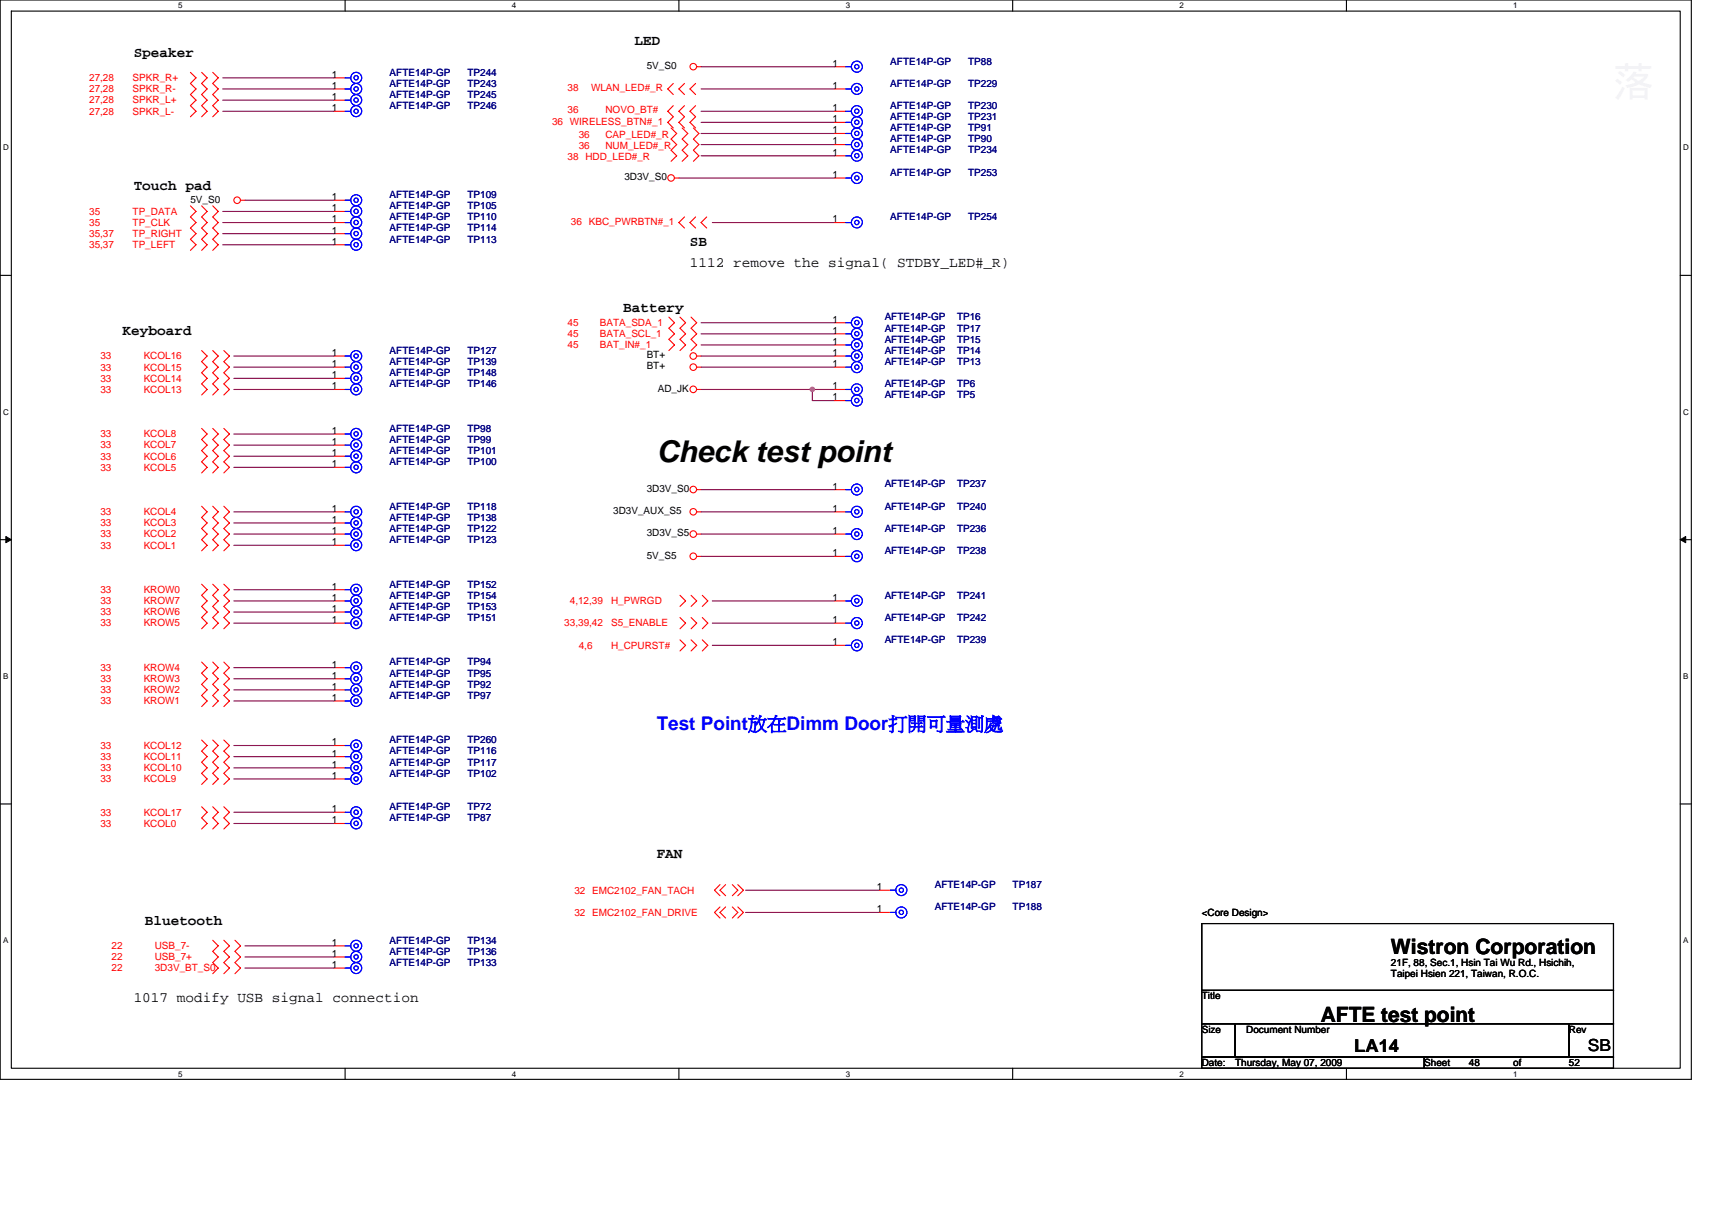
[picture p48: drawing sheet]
<svg xmlns="http://www.w3.org/2000/svg" width="297mm" height="210mm" viewBox="0 0 297 210" stroke-linecap="round" stroke-linejoin="round" font-family="sans-serif">
<defs><g id="words">
<text font-size="5.2" x="113.9" y="80.1">Check test point</text>
<g font-size="3.7">
<text x="241.3" y="165.5">Wistron Corporation</text>
<text x="229.2" y="177.3">AFTE test point</text>
</g>
<text font-size="3.3" fill="#00f" x="113.9" y="126.6">Test Point放在Dimm Door打開可量測處</text>
<text font-size="3.1" x="235" y="182.6">LA14</text>
<text font-size="2.9" x="275.5" y="182.3">SB</text>
<g font-size="2.5">
<text x="23.2" y="9.8">Speaker</text>
<text x="110.1" y="7.9">LED</text>
<text x="23.2" y="33">Touch pad</text>
<text x="119.7" y="46.4">1112 remove the signal( STDBY_LED#_R)</text>
<text x="119.7" y="42.6">SB</text>
<text x="21.3" y="58.1">Keyboard</text>
<text x="108.1" y="54.2">Battery</text>
<text x="113.9" y="148.8">FAN</text>
<text x="25.1" y="160.4">Bluetooth</text>
<text x="23.2" y="173.8">1017 modify USB signal connection</text>
</g>
<g font-size="1.7">
<text x="112.2" y="12">5V_S0</text>
<text x="144.4" y="11.6">1</text>
<text x="57.5" y="15.4">1</text>
<text x="57.5" y="13.5">1</text>
<text x="57.5" y="17.4">1</text>
<text x="144.4" y="15.4">1</text>
<text x="57.5" y="19.3">1</text>
<text x="144.4" y="21.2">1</text>
<text x="144.4" y="23.1">1</text>
<text x="144.4" y="19.3">1</text>
<text x="144.4" y="25.1">1</text>
<text x="144.4" y="27">1</text>
<text x="33" y="35.1">5V_S0</text>
<text x="57.5" y="34.7">1</text>
<text x="108.3" y="31.3">3D3V_S0</text>
<text x="144.4" y="30.9">1</text>
<text x="57.5" y="38.6">1</text>
<text x="57.5" y="40.5">1</text>
<text x="57.5" y="36.7">1</text>
<text x="144.4" y="38.6">1</text>
<text x="57.5" y="42.4">1</text>
<text x="144.4" y="59.8">1</text>
<text x="144.4" y="56">1</text>
<text x="144.4" y="57.9">1</text>
<text x="57.5" y="61.7">1</text>
<text x="57.5" y="65.6">1</text>
<text x="57.5" y="63.7">1</text>
<text x="112.2" y="64.1">BT+</text>
<text x="112.2" y="62.1">BT+</text>
<text x="144.4" y="63.7">1</text>
<text x="144.4" y="61.7">1</text>
<text x="57.5" y="67.5">1</text>
<text x="114.1" y="67.9">AD_JK</text>
<text x="144.4" y="67.5">1</text>
<text x="144.4" y="69.5">1</text>
<text x="57.5" y="75.3">1</text>
<text x="57.5" y="77.2">1</text>
<text x="57.5" y="81">1</text>
<text x="57.5" y="79.1">1</text>
<text x="57.5" y="88.8">1</text>
<text x="106.4" y="89.2">3D3V_AUX_S5</text>
<text x="112.2" y="85.3">3D3V_S0</text>
<text x="144.4" y="84.9">1</text>
<text x="144.4" y="88.8">1</text>
<text x="57.5" y="92.6">1</text>
<text x="57.5" y="90.7">1</text>
<text x="57.5" y="94.6">1</text>
<text x="112.2" y="93">3D3V_S5</text>
<text x="144.4" y="92.6">1</text>
<text x="112.2" y="96.9">5V_S5</text>
<text x="144.4" y="96.5">1</text>
<text x="57.5" y="106.2">1</text>
<text x="57.5" y="102.3">1</text>
<text x="57.5" y="104.2">1</text>
<text x="144.4" y="104.2">1</text>
<text x="57.5" y="108.1">1</text>
<text x="144.4" y="111.9">1</text>
<text x="144.4" y="108.1">1</text>
<text x="57.5" y="117.7">1</text>
<text x="57.5" y="115.8">1</text>
<text x="57.5" y="119.7">1</text>
<text x="57.5" y="121.6">1</text>
<text x="57.5" y="131.2">1</text>
<text x="57.5" y="129.3">1</text>
<text x="57.5" y="135.1">1</text>
<text x="57.5" y="133.2">1</text>
<text x="57.5" y="140.9">1</text>
<text x="57.5" y="142.8">1</text>
<text x="152.1" y="154.4">1</text>
<text x="152.1" y="158.3">1</text>
<text x="208.5" y="158.9">&lt;Core Design&gt;</text>
<text x="57.5" y="164.1">1</text>
<text x="57.5" y="167.9">1</text>
<text x="57.5" y="166">1</text>
<text x="241.3" y="167.6">21F, 88, Sec.1, Hsin Tai Wu Rd., Hsichih,</text>
<text x="208.5" y="173.4">Title</text>
<text x="241.3" y="169.5">Taipei Hsien 221, Taiwan, R.O.C.</text>
<text x="208.5" y="179.1">Size</text>
<text x="216.2" y="179.1">Document Number</text>
<text x="272.2" y="179.1">Rev</text>
<text x="208.5" y="184.9">Date:</text>
<text x="214.3" y="184.9">Thursday, May 07, 2009</text>
<text x="247.1" y="184.9">Sheet</text>
<text x="254.8" y="184.9">48</text>
<text x="262.6" y="184.9">of</text>
<text x="272.2" y="184.9">52</text>
</g>
<g font-size="1.7" fill="#000080">
<text x="154.5" y="11.2">AFTE14P-GP</text>
<text x="168" y="11.2">TP88</text>
<text x="67.6" y="15">AFTE14P-GP</text>
<text x="67.6" y="13.1">AFTE14P-GP</text>
<text x="67.6" y="17">AFTE14P-GP</text>
<text x="81.1" y="15">TP243</text>
<text x="81.1" y="13.1">TP244</text>
<text x="81.1" y="17">TP245</text>
<text x="154.5" y="15">AFTE14P-GP</text>
<text x="168" y="15">TP229</text>
<text x="67.6" y="18.9">AFTE14P-GP</text>
<text x="81.1" y="18.9">TP246</text>
<text x="154.5" y="20.8">AFTE14P-GP</text>
<text x="154.5" y="22.8">AFTE14P-GP</text>
<text x="154.5" y="18.9">AFTE14P-GP</text>
<text x="168" y="20.8">TP231</text>
<text x="168" y="22.8">TP91</text>
<text x="168" y="18.9">TP230</text>
<text x="154.5" y="24.7">AFTE14P-GP</text>
<text x="154.5" y="26.6">AFTE14P-GP</text>
<text x="168" y="24.7">TP90</text>
<text x="168" y="26.6">TP234</text>
<text x="67.6" y="34.4">AFTE14P-GP</text>
<text x="81.1" y="34.4">TP109</text>
<text x="154.5" y="30.5">AFTE14P-GP</text>
<text x="168" y="30.5">TP253</text>
<text x="67.6" y="38.2">AFTE14P-GP</text>
<text x="67.6" y="40.2">AFTE14P-GP</text>
<text x="67.6" y="36.3">AFTE14P-GP</text>
<text x="81.1" y="38.2">TP110</text>
<text x="81.1" y="40.2">TP114</text>
<text x="81.1" y="36.3">TP105</text>
<text x="154.5" y="38.2">AFTE14P-GP</text>
<text x="168" y="38.2">TP254</text>
<text x="67.6" y="42.1">AFTE14P-GP</text>
<text x="81.1" y="42.1">TP113</text>
<text x="153.5" y="59.5">AFTE14P-GP</text>
<text x="153.5" y="55.6">AFTE14P-GP</text>
<text x="153.5" y="57.5">AFTE14P-GP</text>
<text x="166" y="59.5">TP15</text>
<text x="166" y="55.6">TP16</text>
<text x="166" y="57.5">TP17</text>
<text x="67.6" y="61.4">AFTE14P-GP</text>
<text x="67.6" y="65.2">AFTE14P-GP</text>
<text x="67.6" y="63.3">AFTE14P-GP</text>
<text x="81.1" y="61.4">TP127</text>
<text x="81.1" y="65.2">TP148</text>
<text x="81.1" y="63.3">TP139</text>
<text x="153.5" y="63.3">AFTE14P-GP</text>
<text x="153.5" y="61.4">AFTE14P-GP</text>
<text x="166" y="63.3">TP13</text>
<text x="166" y="61.4">TP14</text>
<text x="67.6" y="67.2">AFTE14P-GP</text>
<text x="81.1" y="67.2">TP146</text>
<text x="153.5" y="67.2">AFTE14P-GP</text>
<text x="153.5" y="69.1">AFTE14P-GP</text>
<text x="166" y="67.2">TP6</text>
<text x="166" y="69.1">TP5</text>
<text x="67.6" y="74.9">AFTE14P-GP</text>
<text x="67.6" y="76.8">AFTE14P-GP</text>
<text x="81.1" y="74.9">TP98</text>
<text x="81.1" y="76.8">TP99</text>
<text x="67.6" y="80.7">AFTE14P-GP</text>
<text x="67.6" y="78.8">AFTE14P-GP</text>
<text x="81.1" y="80.7">TP100</text>
<text x="81.1" y="78.8">TP101</text>
<text x="67.6" y="88.4">AFTE14P-GP</text>
<text x="81.1" y="88.4">TP118</text>
<text x="153.5" y="84.5">AFTE14P-GP</text>
<text x="153.5" y="88.4">AFTE14P-GP</text>
<text x="166" y="84.5">TP237</text>
<text x="166" y="88.4">TP240</text>
<text x="67.6" y="92.3">AFTE14P-GP</text>
<text x="67.6" y="90.3">AFTE14P-GP</text>
<text x="67.6" y="94.2">AFTE14P-GP</text>
<text x="81.1" y="92.3">TP122</text>
<text x="81.1" y="90.3">TP138</text>
<text x="81.1" y="94.2">TP123</text>
<text x="153.5" y="92.3">AFTE14P-GP</text>
<text x="166" y="92.3">TP236</text>
<text x="67.6" y="101.9">AFTE14P-GP</text>
<text x="81.1" y="101.9">TP152</text>
<text x="153.5" y="96.1">AFTE14P-GP</text>
<text x="166" y="96.1">TP238</text>
<text x="67.6" y="107.7">AFTE14P-GP</text>
<text x="67.6" y="105.8">AFTE14P-GP</text>
<text x="67.6" y="103.8">AFTE14P-GP</text>
<text x="81.1" y="107.7">TP151</text>
<text x="81.1" y="105.8">TP153</text>
<text x="81.1" y="103.8">TP154</text>
<text x="153.5" y="103.8">AFTE14P-GP</text>
<text x="153.5" y="107.7">AFTE14P-GP</text>
<text x="166" y="103.8">TP241</text>
<text x="166" y="107.7">TP242</text>
<text x="153.5" y="111.6">AFTE14P-GP</text>
<text x="166" y="111.6">TP239</text>
<text x="67.6" y="117.4">AFTE14P-GP</text>
<text x="67.6" y="115.4">AFTE14P-GP</text>
<text x="67.6" y="119.3">AFTE14P-GP</text>
<text x="81.1" y="117.4">TP95</text>
<text x="81.1" y="115.4">TP94</text>
<text x="81.1" y="119.3">TP92</text>
<text x="67.6" y="121.2">AFTE14P-GP</text>
<text x="81.1" y="121.2">TP97</text>
<text x="67.6" y="130.9">AFTE14P-GP</text>
<text x="67.6" y="128.9">AFTE14P-GP</text>
<text x="81.1" y="130.9">TP116</text>
<text x="81.1" y="128.9">TP260</text>
<text x="67.6" y="134.7">AFTE14P-GP</text>
<text x="67.6" y="132.8">AFTE14P-GP</text>
<text x="81.1" y="134.7">TP102</text>
<text x="81.1" y="132.8">TP117</text>
<text x="67.6" y="140.5">AFTE14P-GP</text>
<text x="67.6" y="142.5">AFTE14P-GP</text>
<text x="81.1" y="140.5">TP72</text>
<text x="81.1" y="142.5">TP87</text>
<text x="162.2" y="154.1">AFTE14P-GP</text>
<text x="175.7" y="154.1">TP187</text>
<text x="162.2" y="157.9">AFTE14P-GP</text>
<text x="175.7" y="157.9">TP188</text>
<text x="67.6" y="163.7">AFTE14P-GP</text>
<text x="67.6" y="167.6">AFTE14P-GP</text>
<text x="67.6" y="165.6">AFTE14P-GP</text>
<text x="81.1" y="163.7">TP134</text>
<text x="81.1" y="167.6">TP133</text>
<text x="81.1" y="165.6">TP136</text>
</g>
<g font-size="1.7" fill="#f00">
<text x="15.5" y="14.1">27,28</text>
<text x="15.5" y="16">27,28</text>
<text x="15.5" y="17.9">27,28</text>
<text x="23" y="14.1">SPKR_R+</text>
<text x="23" y="16">SPKR_R-</text>
<text x="23" y="17.9">SPKR_L+</text>
<text x="98.5" y="15.8">38</text>
<text x="102.5" y="15.8">WLAN_LED#_R</text>
<text x="15.5" y="19.9">27,28</text>
<text x="23" y="19.9">SPKR_L-</text>
<text x="95.8" y="21.6">36 WIRELESS_BTN#_1</text>
<text x="98.5" y="19.7">36</text>
<text x="100.4" y="23.9">36</text>
<text x="105" y="23.9">CAP_LED#_R</text>
<text x="105" y="19.7">NOVO_BT#</text>
<text x="98.5" y="27.8">38 HDD_LED#_R</text>
<text x="100.4" y="25.9">36</text>
<text x="105" y="25.9">NUM_LED#_R</text>
<text x="15.5" y="37.3">35</text>
<text x="15.5" y="39.2">35</text>
<text x="15.5" y="41.1">35,37</text>
<text x="23" y="37.3">TP_DATA</text>
<text x="23" y="39.2">TP_CLK</text>
<text x="23" y="41.1">TP_RIGHT</text>
<text x="99.1" y="39">36 KBC_PWRBTN#_1</text>
<text x="15.5" y="43.1">35,37</text>
<text x="23" y="43.1">TP_LEFT</text>
<text x="98.5" y="56.6">45</text>
<text x="98.5" y="58.5">45</text>
<text x="104.1" y="56.6">BATA_SDA_1</text>
<text x="104.1" y="58.5">BATA_SCL_1</text>
<text x="17.4" y="62.4">33</text>
<text x="17.4" y="64.3">33</text>
<text x="24.9" y="62.4">KCOL16</text>
<text x="24.9" y="64.3">KCOL15</text>
<text x="98.5" y="60.4">45</text>
<text x="104.1" y="60.4">BAT_IN#_1</text>
<text x="17.4" y="66.2">33</text>
<text x="17.4" y="68.1">33</text>
<text x="24.9" y="66.2">KCOL14</text>
<text x="24.9" y="68.1">KCOL13</text>
<text x="17.4" y="75.9">33</text>
<text x="17.4" y="77.8">33</text>
<text x="24.9" y="75.9">KCOL8</text>
<text x="24.9" y="77.8">KCOL7</text>
<text x="17.4" y="79.7">33</text>
<text x="17.4" y="81.7">33</text>
<text x="24.9" y="79.7">KCOL6</text>
<text x="24.9" y="81.7">KCOL5</text>
<text x="17.4" y="89.4">33</text>
<text x="24.9" y="89.4">KCOL4</text>
<text x="17.4" y="91.3">33</text>
<text x="17.4" y="93.2">33</text>
<text x="17.4" y="95.2">33</text>
<text x="24.9" y="91.3">KCOL3</text>
<text x="24.9" y="93.2">KCOL2</text>
<text x="24.9" y="95.2">KCOL1</text>
<text x="17.4" y="102.9">33</text>
<text x="17.4" y="104.8">33</text>
<text x="17.4" y="106.7">33</text>
<text x="24.9" y="102.9">KROW0</text>
<text x="24.9" y="104.8">KROW7</text>
<text x="24.9" y="106.7">KROW6</text>
<text x="98.9" y="104.8">4,12,39</text>
<text x="106" y="104.8">H_PWRGD</text>
<text x="17.4" y="108.7">33</text>
<text x="24.9" y="108.7">KROW5</text>
<text x="97.9" y="108.7">33,39,42</text>
<text x="100.4" y="112.5">4,6</text>
<text x="106" y="112.5">H_CPURST#</text>
<text x="106" y="108.7">S5_ENABLE</text>
<text x="17.4" y="116.4">33</text>
<text x="17.4" y="118.3">33</text>
<text x="24.9" y="116.4">KROW4</text>
<text x="24.9" y="118.3">KROW3</text>
<text x="17.4" y="120.3">33</text>
<text x="17.4" y="122.2">33</text>
<text x="24.9" y="120.3">KROW2</text>
<text x="24.9" y="122.2">KROW1</text>
<text x="17.4" y="129.9">33</text>
<text x="17.4" y="131.8">33</text>
<text x="24.9" y="129.9">KCOL12</text>
<text x="24.9" y="131.8">KCOL11</text>
<text x="17.4" y="133.8">33</text>
<text x="17.4" y="135.7">33</text>
<text x="24.9" y="133.8">KCOL10</text>
<text x="24.9" y="135.7">KCOL9</text>
<text x="17.4" y="141.5">33</text>
<text x="17.4" y="143.4">33</text>
<text x="24.9" y="141.5">KCOL17</text>
<text x="24.9" y="143.4">KCOL0</text>
<text x="99.6" y="155">32 EMC2102_FAN_TACH</text>
<text x="99.6" y="158.9">32 EMC2102_FAN_DRIVE</text>
<text x="19.3" y="164.7">22</text>
<text x="19.3" y="166.6">22</text>
<text x="26.9" y="164.7">USB_7-</text>
<text x="26.9" y="166.6">USB_7+</text>
<text x="19.3" y="168.5">22</text>
<text x="26.9" y="168.5">3D3V_BT_S0</text>
</g>
<g font-size="1.4">
<text x="30.9" y="1.5">5</text>
<text x="88.8" y="1.5">4</text>
<text x="146.7" y="1.5">3</text>
<text x="204.7" y="1.5">2</text>
<text x="262.6" y="1.5">1</text>
<text x=".5" y="26.1">D</text>
<text x="292" y="26.1">D</text>
<text x=".5" y="71.9">C</text>
<text x="292" y="71.9">C</text>
<text x=".5" y="117.8">B</text>
<text x="292" y="117.8">B</text>
<text x=".5" y="163.6">A</text>
<text x="292" y="163.6">A</text>
<text x="30.9" y="186.8">5</text>
<text x="88.8" y="186.8">4</text>
<text x="146.7" y="186.8">3</text>
<text x="204.7" y="186.8">2</text>
<text x="262.6" y="186.8">1</text>
</g>
</g></defs>
<path d="M0 0h293.5v187.2h-293.5zM2 1.9h289.5v183.4h-289.5z" fill="none" stroke="#000" stroke-width=".19"/>
<g fill="#fff">
<path d="M30.9 .2h.8v1.6h-.8z"/>
<path d="M30.9 185.5h.8v1.6h-.8z"/>
</g>
<path d="M59.9 0v1.9M59.9 185.3v1.9" fill="none" stroke="#000" stroke-width=".19"/>
<g fill="#fff">
<path d="M88.8 .2h.8v1.6h-.8z"/>
<path d="M88.8 185.5h.8v1.6h-.8z"/>
</g>
<path d="M117.8 0v1.9M117.8 185.3v1.9" fill="none" stroke="#000" stroke-width=".19"/>
<g fill="#fff">
<path d="M146.7 .2h.8v1.6h-.8z"/>
<path d="M146.7 185.5h.8v1.6h-.8z"/>
</g>
<path d="M175.7 0v1.9M175.7 185.3v1.9" fill="none" stroke="#000" stroke-width=".19"/>
<g fill="#fff">
<path d="M204.7 .2h.7v1.6h-.7z"/>
<path d="M204.7 185.5h.7v1.6h-.7z"/>
</g>
<path d="M233.6 0v1.9M233.6 185.3v1.9" fill="none" stroke="#000" stroke-width=".19"/>
<g fill="#fff">
<path d="M262.6 .2h.7v1.6h-.7z"/>
<path d="M262.6 185.5h.7v1.6h-.7z"/>
<path d="M.5 24.8h1v1.6h-1z"/>
<path d="M292 24.8h1v1.6h-1z"/>
<path d="M.5 70.7h1v1.5h-1z"/>
<path d="M292 70.7h1v1.5h-1z"/>
</g>
<path d="M0 47.8h2M291.5 47.8h2" fill="none" stroke="#000" stroke-width=".19"/>
<g fill="#fff">
<path d="M.5 116.5h.9v1.6h-.9z"/>
<path d="M292 116.5h.9v1.6h-.9z"/>
</g>
<path d="M0 93.6h2M291.5 93.6h2" fill="none" stroke="#000" stroke-width=".19"/>
<path d="M1 93.1l1 .5-1 .5zM291.5 93.6l1-.5v1z" fill="#000" stroke="#000" stroke-width=".17"/>
<g fill="#fff">
<path d="M.5 162.4h.9v1.5h-.9z"/>
<path d="M292 162.4h.9v1.5h-.9z"/>
</g>
<path d="M0 139.5h2M291.5 139.5h2M208.5 177.6h5.8v5.8h-5.8zM208.5 160.2h71.4v11.6h-71.4zM208.5 171.8h71.4v5.8h-71.4zM214.3 177.6h57.9v5.8h-57.9zM272.2 177.6h7.7v5.8h-7.7zM208.5 183.4h38.6v1.9h-38.6zM247.1 183.4h32.8v1.9h-32.8z" fill="none" stroke="#000" stroke-width=".19"/>
<g fill="none" stroke="#800040" stroke-width=".19">
<path d="M38.6 19.3h19.4M38.6 15.4h19.4M38.6 17.4h19.4M38.6 13.5h19.4M121.6 11.6h23.2M121.6 19.3h23.2M121.6 15.4h23.2M38.6 38.6h19.4M38.6 36.7h19.4M42.5 34.7h15.5M117.8 30.9h27M121.6 25.1h23.2"/>
<path d="M121.6 27h23.2M121.6 21.2h23.2M121.6 23.2h23.2M123.6 38.6h21.2M38.6 42.5h19.4M38.6 40.5h19.4M121.6 59.8h23.2M121.6 56h23.2M121.6 57.9h23.2M40.6 77.2h17.4M40.6 67.6h17.4M40.6 65.6h17.4"/>
<path d="M40.6 63.7h17.4M40.6 75.3h17.4M40.6 61.8h17.4M40.6 79.1h17.4M121.6 67.6h19.3M121.6 63.7h23.2M121.6 61.8h23.2M144.8 67.6h-3.9v1.9h3.9M40.6 88.8h17.4M40.6 92.6h17.4M40.6 90.7h17.4M40.6 81.1h17.4"/>
<path d="M40.6 94.6h17.4M121.6 84.9h23.2M121.6 88.8h23.2M121.6 96.5h23.2M121.6 92.6h23.2M40.6 108.1h17.4M40.6 104.2h17.4M40.6 106.2h17.4M40.6 102.3h17.4M40.6 119.7h17.4M40.6 115.8h17.4M40.6 117.8h17.4"/>
<path d="M123.6 108.1h21.2M123.6 112h21.2M123.6 104.2h21.2M40.6 133.2h17.4M40.6 135.1h17.4M40.6 131.3h17.4M40.6 129.3h17.4M40.6 121.6h17.4M40.6 142.9h17.4M40.6 140.9h17.4M129.4 154.4h23.1M129.4 158.3h23.1"/>
<path d="M42.5 166h15.5M42.5 164.1h15.5M42.5 167.9h15.5"/>
</g>
<circle cx="140.9" cy="67.6" r=".38" fill="#f0f" stroke="#f0f" stroke-width=".19"/>
<g fill="none" stroke="#f00" stroke-width=".19">
<path d="M33 12.6l1 .9-1 1 1 .9-1 1 1 1-1 .9 1 1-1 1M35 12.6l.9 .9-.9 1 .9 .9-.9 1 .9 1-.9 .9 .9 1-.9 1M36.9 12.6l1 .9-1 1 1 .9-1 1 1 1-1 .9 1 1-1 1M58 15.4h1.9M58 13.5h1.9M58 17.4h1.9M58 19.3h1.9M116.8 18.3l-.9 1 .9 1-.9 .9 .9 1M116.8 14.5l-.9 .9 .9 1M118.8 18.3l-1 1 1 1-1 .9 1 1M118.8 14.5l-1 .9 1 1M120.7 18.3l-1 1 1 1-1 .9 1 1"/>
<path d="M120.7 14.5l-1 .9 1 1M120.9 11.6h.7M144.8 11.6h1.9M144.8 15.4h1.9M144.8 19.3h1.9M33 35.7l1 1-1 .9 1 1-1 1 1 .9-1 1 1 1-1 .9M35 35.7l.9 1-.9 .9 .9 1-.9 1 .9 .9-.9 1 .9 1-.9 .9M36.9 35.7l1 1-1 .9 1 1-1 1 1 .9-1 1 1 1-1 .9M41.7 34.7h.8M58 34.7h1.9M58 38.6h1.9M58 36.7h1.9"/>
<path d="M116.4 22.2l1 1-1 .9 1 1-1 1 1 .9-1 1M117 30.9h.8M118.4 22.2l.9 1-.9 .9 .9 1-.9 1 .9 .9-.9 1M118.8 37.6l-1 1 1 1M120.3 22.2l1 1-1 .9 1 1-1 1 1 .9-1 1M120.7 37.6l-1 1 1 1M122.6 37.6l-1 1 1 1M144.8 30.9h1.9M144.8 21.2h1.9M144.8 25.1h1.9M144.8 23.2h1.9M144.8 27h1.9"/>
<path d="M144.8 38.6h1.9M58 40.5h1.9M58 42.5h1.9M116.1 55l.9 1-.9 .9 .9 1-.9 1 .9 .9-.9 1M118 55l1 1-1 .9 1 1-1 1 1 .9-1 1M119.9 55l1 1-1 .9 1 1-1 1 1 .9-1 1M144.8 59.8h1.9M144.8 56h1.9M144.8 57.9h1.9M35 60.8l.9 1-.9 .9 .9 1-.9 1 .9 .9-.9 1 .9 1-.9 .9M35 74.3l.9 1-.9 .9 .9 1-.9 1 .9 .9-.9 1 .9 1-.9 .9M36.9 60.8l1 1-1 .9 1 1-1 1 1 .9-1 1 1 1-1 .9"/>
<path d="M36.9 74.3l1 1-1 .9 1 1-1 1 1 .9-1 1 1 1-1 .9M38.8 60.8l1 1-1 .9 1 1-1 1 1 .9-1 1 1 1-1 .9M38.8 74.3l1 1-1 .9 1 1-1 1 1 .9-1 1 1 1-1 .9M58 63.7h1.9M58 61.8h1.9M58 67.6h1.9M58 65.6h1.9M58 75.3h1.9M58 77.2h1.9M58 79.1h1.9M120.9 63.7h.7M120.9 61.8h.7"/>
<path d="M120.9 67.6h.7M144.8 63.7h1.9M144.8 61.8h1.9M144.8 67.6h1.9M144.8 69.5h1.9M35 87.8l.9 1-.9 1 .9 .9-.9 1 .9 .9-.9 1 .9 1-.9 .9M36.9 87.8l1 1-1 1 1 .9-1 1 1 .9-1 1 1 1-1 .9M38.8 87.8l1 1-1 1 1 .9-1 1 1 .9-1 1 1 1-1 .9M58 88.8h1.9M58 92.6h1.9M58 90.7h1.9M58 81.1h1.9"/>
<path d="M58 94.6h1.9M120.9 96.5h.7M120.9 88.8h.7M120.9 92.6h.7M120.9 84.9h.7M144.8 96.5h1.9M144.8 88.8h1.9M144.8 92.6h1.9M144.8 84.9h1.9M35 101.3l.9 1-.9 1 .9 .9-.9 1 .9 1-.9 .9 .9 1-.9 1M35 114.9l.9 .9-.9 1 .9 1-.9 .9 .9 1-.9 1 .9 .9-.9 1M36.9 101.3l1 1-1 1 1 .9-1 1 1 1-1 .9 1 1-1 1"/>
<path d="M36.9 114.9l1 .9-1 1 1 1-1 .9 1 1-1 1 1 .9-1 1M38.8 101.3l1 1-1 1 1 .9-1 1 1 1-1 .9 1 1-1 1M38.8 114.9l1 .9-1 1 1 1-1 .9 1 1-1 1 1 .9-1 1M58 117.8h1.9M58 108.1h1.9M58 106.2h1.9M58 102.3h1.9M58 104.2h1.9M58 115.8h1.9M58 119.7h1.9M118 111l1 1-1 .9M118 107.1l1 1-1 1"/>
<path d="M118 103.3l1 .9-1 1M119.9 111l1 1-1 .9M119.9 107.1l1 1-1 1M119.9 103.3l1 .9-1 1M121.9 111l.9 1-.9 .9M121.9 103.3l.9 .9-.9 1M121.9 107.1l.9 1-.9 1M144.8 108.1h1.9M144.8 104.2h1.9M144.8 112h1.9M35 128.4l.9 .9-.9 1 .9 1-.9 .9 .9 1-.9 1 .9 .9-.9 1M35 140l.9 .9-.9 1 .9 1-.9 .9"/>
<path d="M36.9 140l1 .9-1 1 1 1-1 .9M36.9 128.4l1 .9-1 1 1 1-1 .9 1 1-1 1 1 .9-1 1M38.8 140l1 .9-1 1 1 1-1 .9M38.8 128.4l1 .9-1 1 1 1-1 .9 1 1-1 1 1 .9-1 1M58 121.6h1.9M58 135.1h1.9M58 131.3h1.9M58 129.3h1.9M58 133.2h1.9M58 140.9h1.9M58 142.9h1.9M124.9 157.3l-.9 1 .9 1"/>
<path d="M124.9 153.5l-.9 .9 .9 1M125.9 157.3l-1 1 1 1M125.9 153.5l-1 .9 1 1M127.1 157.3l.9 1-.9 1M127.1 153.5l.9 .9-.9 1M128 157.3l1 1-1 1M128 153.5l1 .9-1 1M152.5 158.3h2M152.5 154.4h2M36.9 163.1l1 1-1 .9 1 1-1 1 1 .9-1 1M38.8 163.1l1 1-1 .9 1 1-1 1 1 .9-1 1M40.8 163.1l.9 1-.9 .9 .9 1-.9 1 .9 .9-.9 1"/>
<path d="M58 164.1h1.9M58 167.9h1.9M58 166h1.9"/>
<circle cx="120.3" cy="11.6" r=".57"/>
<circle cx="41.1" cy="34.7" r=".57"/>
<circle cx="116.4" cy="30.9" r=".57"/>
<circle cx="120.3" cy="61.8" r=".57"/>
<circle cx="120.3" cy="63.7" r=".57"/>
<circle cx="120.3" cy="67.5" r=".57"/>
<circle cx="120.3" cy="92.6" r=".57"/>
<circle cx="120.3" cy="96.5" r=".57"/>
<circle cx="120.3" cy="84.9" r=".57"/>
<circle cx="120.3" cy="88.8" r=".57"/>
</g>
<g fill="none" stroke="#00f" stroke-width=".19">
<path d="M59.9 15.4h1M59.9 13.5h1M59.9 17.4h1M59.9 19.3h1M146.7 15.4h1M146.7 19.3h1M146.7 11.6h1M59.9 34.7h1M59.9 38.6h1M59.9 36.7h1M146.7 21.2h1M146.7 25.1h1"/>
<path d="M146.7 23.2h1M146.7 30.9h1M146.7 27h1M146.7 38.6h1M59.9 40.5h1M59.9 42.5h1M146.7 59.8h1M146.7 56h1M146.7 57.9h1M59.9 67.6h1M59.9 63.7h1M59.9 61.8h1"/>
<path d="M59.9 65.6h1M59.9 75.3h1M59.9 77.2h1M59.9 79.1h1M146.7 67.6h1M146.7 63.7h1M146.7 61.8h1M146.7 69.5h1M59.9 92.6h1M59.9 90.7h1M59.9 81.1h1M59.9 88.8h1"/>
<path d="M59.9 94.6h1M146.7 92.6h1M146.7 84.9h1M146.7 96.5h1M146.7 88.8h1M59.9 117.8h1M59.9 108.1h1M59.9 106.2h1M59.9 102.3h1M59.9 104.2h1M59.9 115.8h1M59.9 119.7h1"/>
<path d="M146.7 108.1h1M146.7 104.2h1M146.7 112h1M59.9 121.6h1M59.9 135.1h1M59.9 131.3h1M59.9 129.3h1M59.9 133.2h1M59.9 140.9h1M59.9 142.9h1M154.5 158.3h.9M154.5 154.4h.9"/>
<path d="M59.9 164.1h1M59.9 167.9h1M59.9 166h1"/>
<circle cx="61.8" cy="15.4" r=".38"/>
<circle cx="61.8" cy="17.4" r=".38"/>
<circle cx="61.8" cy="13.5" r=".38"/>
<circle cx="61.8" cy="19.3" r=".38"/>
<circle cx="61.8" cy="13.5" r=".95"/>
<circle cx="61.8" cy="17.4" r=".95"/>
<circle cx="61.8" cy="15.4" r=".95"/>
<circle cx="61.8" cy="19.3" r=".95"/>
<circle cx="148.7" cy="15.4" r=".38"/>
<circle cx="148.7" cy="11.6" r=".38"/>
<circle cx="148.7" cy="19.3" r=".38"/>
<circle cx="148.7" cy="11.6" r=".96"/>
<circle cx="148.7" cy="15.4" r=".95"/>
<circle cx="148.7" cy="19.3" r=".95"/>
<circle cx="61.8" cy="34.7" r=".38"/>
<circle cx="61.8" cy="36.7" r=".38"/>
<circle cx="61.8" cy="38.6" r=".38"/>
<circle cx="61.8" cy="34.7" r=".95"/>
<circle cx="61.8" cy="36.7" r=".95"/>
<circle cx="61.8" cy="38.6" r=".95"/>
<circle cx="148.7" cy="27" r=".38"/>
<circle cx="148.7" cy="25.1" r=".38"/>
<circle cx="148.7" cy="23.1" r=".38"/>
<circle cx="148.7" cy="30.9" r=".38"/>
<circle cx="148.7" cy="38.6" r=".38"/>
<circle cx="148.7" cy="21.2" r=".38"/>
<circle cx="148.7" cy="30.9" r=".96"/>
<circle cx="148.7" cy="21.2" r=".96"/>
<circle cx="148.7" cy="38.6" r=".95"/>
<circle cx="148.7" cy="25.1" r=".95"/>
<circle cx="148.7" cy="23.2" r=".95"/>
<circle cx="148.7" cy="27" r=".95"/>
<circle cx="61.8" cy="42.4" r=".38"/>
<circle cx="61.8" cy="40.5" r=".38"/>
<circle cx="61.8" cy="40.5" r=".96"/>
<circle cx="61.8" cy="42.5" r=".95"/>
<circle cx="148.7" cy="56" r=".38"/>
<circle cx="148.7" cy="59.8" r=".38"/>
<circle cx="148.7" cy="57.9" r=".38"/>
<circle cx="148.7" cy="59.8" r=".96"/>
<circle cx="148.7" cy="57.9" r=".95"/>
<circle cx="148.7" cy="56" r=".95"/>
<circle cx="61.8" cy="63.7" r=".38"/>
<circle cx="61.8" cy="65.6" r=".38"/>
<circle cx="61.8" cy="75.3" r=".38"/>
<circle cx="61.8" cy="61.8" r=".38"/>
<circle cx="61.8" cy="67.6" r=".38"/>
<circle cx="61.8" cy="77.2" r=".38"/>
<circle cx="61.8" cy="79.1" r=".38"/>
<circle cx="61.8" cy="79.1" r=".96"/>
<circle cx="61.8" cy="67.5" r=".95"/>
<circle cx="61.8" cy="61.8" r=".95"/>
<circle cx="61.8" cy="63.7" r=".95"/>
<circle cx="61.8" cy="65.6" r=".95"/>
<circle cx="61.8" cy="77.2" r=".95"/>
<circle cx="61.8" cy="75.3" r=".95"/>
<circle cx="148.7" cy="63.7" r=".38"/>
<circle cx="148.7" cy="61.8" r=".38"/>
<circle cx="148.7" cy="69.5" r=".38"/>
<circle cx="148.7" cy="67.6" r=".38"/>
<circle cx="148.7" cy="69.5" r=".96"/>
<circle cx="148.7" cy="61.8" r=".95"/>
<circle cx="148.7" cy="63.7" r=".95"/>
<circle cx="148.7" cy="67.5" r=".95"/>
<circle cx="61.8" cy="94.6" r=".38"/>
<circle cx="61.8" cy="92.6" r=".38"/>
<circle cx="61.8" cy="81.1" r=".38"/>
<circle cx="61.8" cy="90.7" r=".38"/>
<circle cx="61.8" cy="88.8" r=".38"/>
<circle cx="61.8" cy="88.8" r=".96"/>
<circle cx="61.8" cy="92.6" r=".95"/>
<circle cx="61.8" cy="94.6" r=".95"/>
<circle cx="61.8" cy="81.1" r=".95"/>
<circle cx="61.8" cy="90.7" r=".95"/>
<circle cx="148.7" cy="92.6" r=".38"/>
<circle cx="148.7" cy="84.9" r=".38"/>
<circle cx="148.7" cy="88.8" r=".38"/>
<circle cx="148.7" cy="96.5" r=".38"/>
<circle cx="148.7" cy="88.8" r=".96"/>
<circle cx="148.7" cy="92.6" r=".95"/>
<circle cx="148.7" cy="96.5" r=".95"/>
<circle cx="148.7" cy="84.9" r=".95"/>
<circle cx="61.8" cy="104.2" r=".38"/>
<circle cx="61.8" cy="102.3" r=".38"/>
<circle cx="61.8" cy="119.7" r=".38"/>
<circle cx="61.8" cy="115.8" r=".38"/>
<circle cx="61.8" cy="108.1" r=".38"/>
<circle cx="61.8" cy="106.2" r=".38"/>
<circle cx="61.8" cy="117.7" r=".38"/>
<circle cx="61.8" cy="108.1" r=".96"/>
<circle cx="61.8" cy="117.7" r=".96"/>
<circle cx="61.8" cy="106.1" r=".95"/>
<circle cx="61.8" cy="104.2" r=".95"/>
<circle cx="61.8" cy="115.8" r=".95"/>
<circle cx="61.8" cy="119.7" r=".95"/>
<circle cx="61.8" cy="102.3" r=".95"/>
<circle cx="148.7" cy="104.2" r=".38"/>
<circle cx="148.7" cy="111.9" r=".38"/>
<circle cx="148.7" cy="108.1" r=".38"/>
<circle cx="148.7" cy="108.1" r=".96"/>
<circle cx="148.7" cy="111.9" r=".95"/>
<circle cx="148.7" cy="104.2" r=".95"/>
<circle cx="61.8" cy="133.2" r=".38"/>
<circle cx="61.8" cy="121.6" r=".38"/>
<circle cx="61.8" cy="131.3" r=".38"/>
<circle cx="61.8" cy="129.3" r=".38"/>
<circle cx="61.8" cy="135.1" r=".38"/>
<circle cx="61.8" cy="121.6" r=".95"/>
<circle cx="61.8" cy="135.1" r=".95"/>
<circle cx="61.8" cy="133.2" r=".95"/>
<circle cx="61.8" cy="129.3" r=".95"/>
<circle cx="61.8" cy="131.3" r=".95"/>
<circle cx="61.8" cy="142.8" r=".38"/>
<circle cx="61.8" cy="140.9" r=".38"/>
<circle cx="61.8" cy="142.8" r=".95"/>
<circle cx="61.8" cy="140.9" r=".95"/>
<circle cx="156.4" cy="158.3" r=".38"/>
<circle cx="156.4" cy="154.4" r=".38"/>
<circle cx="156.4" cy="154.4" r=".96"/>
<circle cx="156.4" cy="158.3" r=".96"/>
<circle cx="61.8" cy="167.9" r=".38"/>
<circle cx="61.8" cy="164.1" r=".38"/>
<circle cx="61.8" cy="166" r=".38"/>
<circle cx="61.8" cy="166" r=".96"/>
<circle cx="61.8" cy="164.1" r=".95"/>
<circle cx="61.8" cy="167.9" r=".95"/>
</g>
<use href="#words"/>
</svg>
